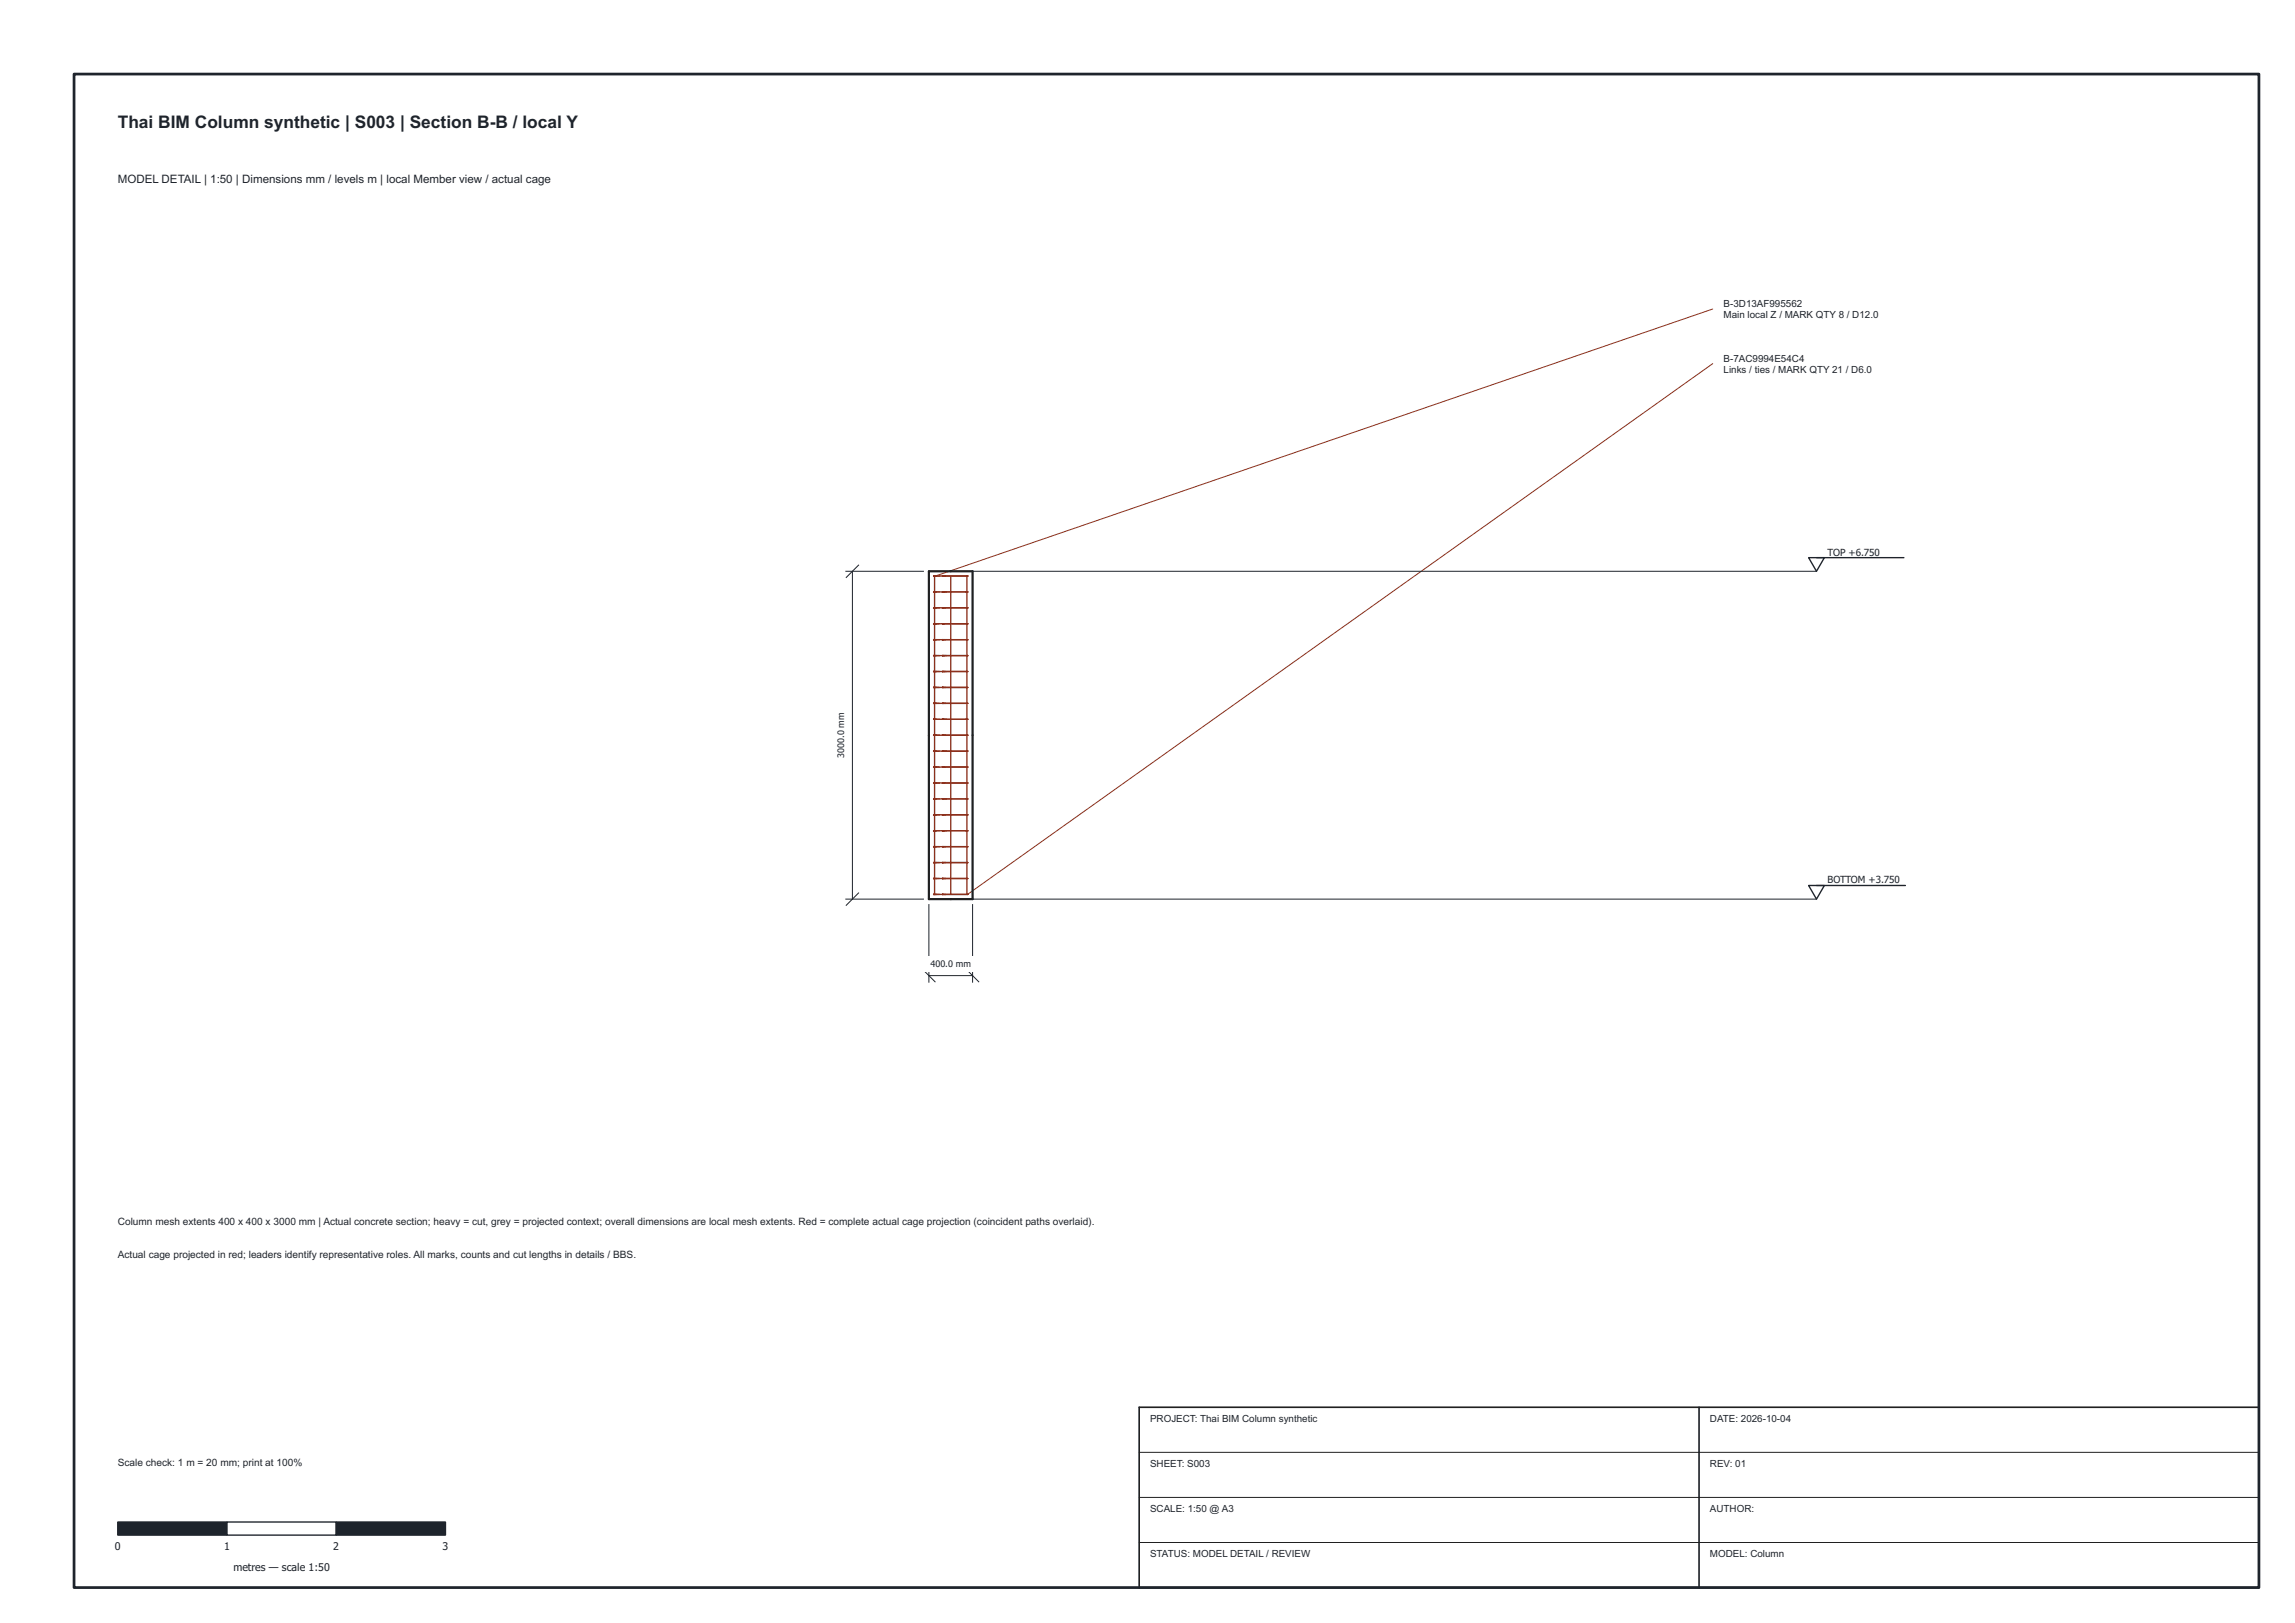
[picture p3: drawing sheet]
<svg xmlns="http://www.w3.org/2000/svg" width="420mm" height="297mm" viewBox="0 0 420 297" stroke-linecap="round" stroke-linejoin="round" font-family="sans-serif">
<defs><g id="words">
<text font-size="3.2" fill="#1e242c" x="21.6" y="23.4">Thai BIM Column synthetic | S003 | Section B-B / local Y</text>
<text font-size="2.1" fill="#1e242c" x="21.6" y="33.5">MODEL DETAIL | 1:50 | Dimensions mm / levels m | local Member view / actual cage</text>
<g font-size="1.9" fill="#1e242c">
<text x="21.6" y="224.2">Column mesh extents 400 x 400 x 3000 mm | Actual concrete section; heavy = cut, grey = projected context; overall dimensions are local mesh extents. Red = complete actual cage projection (coincident paths overlaid).</text>
<text x="21.6" y="230.2">Actual cage projected in red; leaders identify representative roles. All marks, counts and cut lengths in details / BBS.</text>
<text x="21.6" y="268.2">Scale check: 1 m = 20 mm; print at 100%</text>
<text x="21" y="283.7">0</text>
<text x="41" y="283.7">1</text>
<text x="42.7" y="287.5">metres — scale 1:50</text>
<text x="61" y="283.7">2</text>
<text x="81" y="283.7">3</text>
</g>
<g font-size="1.8" fill="#1e242c">
<text x="315.6" y="56.2">B-3D13AF995562</text>
<text x="315.6" y="58.2">Main local Z / MARK QTY 8 / D12.0</text>
<text x="315.6" y="66.2">B-7AC9994E54C4</text>
<text x="315.6" y="68.2">Links / ties / MARK QTY 21 / D6.0</text>
<text x="334.6" y="101.7">TOP +6.750</text>
<text x="334.6" y="161.7">BOTTOM +3.750</text>
<text x="210.6" y="260.2">PROJECT: Thai BIM Column synthetic</text>
<text x="313.1" y="260.2">DATE: 2026-10-04</text>
<text x="210.6" y="268.4">SHEET: S003</text>
<text x="313.1" y="268.4">REV: 01</text>
<text x="210.6" y="276.7">SCALE: 1:50 @ A3</text>
<text x="313.1" y="276.7">AUTHOR:</text>
<text x="210.6" y="284.9">STATUS: MODEL DETAIL / REVIEW</text>
<text x="313.1" y="284.9">MODEL: Column</text>
</g>
<g font-size="1.6" fill="#1e242c">
<text x="154.6" y="138.7" transform="rotate(-90 154.6 138.7)">3000.0 mm</text>
<text x="170.4" y="177.1">400.0 mm</text>
</g>
</g></defs>
<path d="M170.1 104.6h8v60h-8z" fill="none" stroke="#aaa" stroke-width=".18"/>
<path d="M313.6 56.6l-142.5 48.9M313.6 66.6l-136.5 97.1" fill="none" stroke="#8c301b" stroke-width=".18"/>
<path d="M208.6 265.8h205M208.6 274.1h205M208.6 282.3h205" fill="none" stroke="#202020" stroke-width=".18"/>
<g fill="none" stroke="#8c301b" stroke-width=".25">
<path d="M170.9 120h6.3M170.9 117.1h6.3M170.9 114.2h6.3M170.9 111.2h6.3M170.9 108.3h6.3M170.9 105.4h6.3M171.1 105.5v58.1M174.1 105.5v58.1M177 105.5v58.1M170.9 137.5h6.3M170.9 134.6h6.3M170.9 131.6h6.3"/>
<path d="M170.9 128.7h6.3M170.9 125.8h6.3M170.9 122.9h6.3M170.9 157.9h6.3M170.9 155h6.3M170.9 152h6.3M170.9 149.1h6.3M170.9 146.2h6.3M170.9 143.3h6.3M170.9 140.4h6.3M170.9 163.7h6.3M170.9 160.8h6.3"/>
</g>
<path d="M170.1 104.6h8v60h-8z" fill="none" stroke="#202020" stroke-width=".4"/>
<path d="M208.6 257.6h205v33h-205zM311.1 257.6v33" fill="none" stroke="#202020" stroke-width=".3"/>
<path d="M21.6 278.6h20v2.4h-20z" fill="#1e242c" stroke="#1e242c" stroke-width=".25"/>
<path d="M41.6 278.6h20v2.4h-20z" fill="#fff" stroke="#1e242c" stroke-width=".25"/>
<path d="M61.6 278.6h20v2.4h-20z" fill="#1e242c" stroke="#1e242c" stroke-width=".25"/>
<path d="M168.9 177.4l2.3 2.3M170.1 165.6v14.2M170.1 178.6h8M176.9 177.4l2.3 2.3M178.1 165.6v14.2" fill="none" stroke="#1e242c" stroke-width=".18"/>
<path d="M167.6 175h12.9v2.8h-12.9z" fill="#fff"/>
<path d="M154.9 104.6h14.2M156.1 104.6v60M157.2 103.4l-2.3 2.3M154.9 164.6h14.2M157.2 163.4l-2.3 2.3" fill="none" stroke="#1e242c" stroke-width=".18"/>
<path d="M152.5 127.4h2.8v14.3h-2.8z" fill="#fff"/>
<path d="M178.1 104.6h154.5M178.1 164.6h154.5" fill="none" stroke="#1e242c" stroke-width=".18"/>
<path d="M331.1 102.1h2.9l-1.4 2.5zM332.6 102.1h16M331.1 162.1h2.9l-1.4 2.5zM332.6 162.1h16.2" fill="none" stroke="#1e242c" stroke-width=".25"/>
<path d="M13.6 13.6h400v277h-400z" fill="none" stroke="#1e242c" stroke-width=".5"/>
<use href="#words"/>
</svg>
